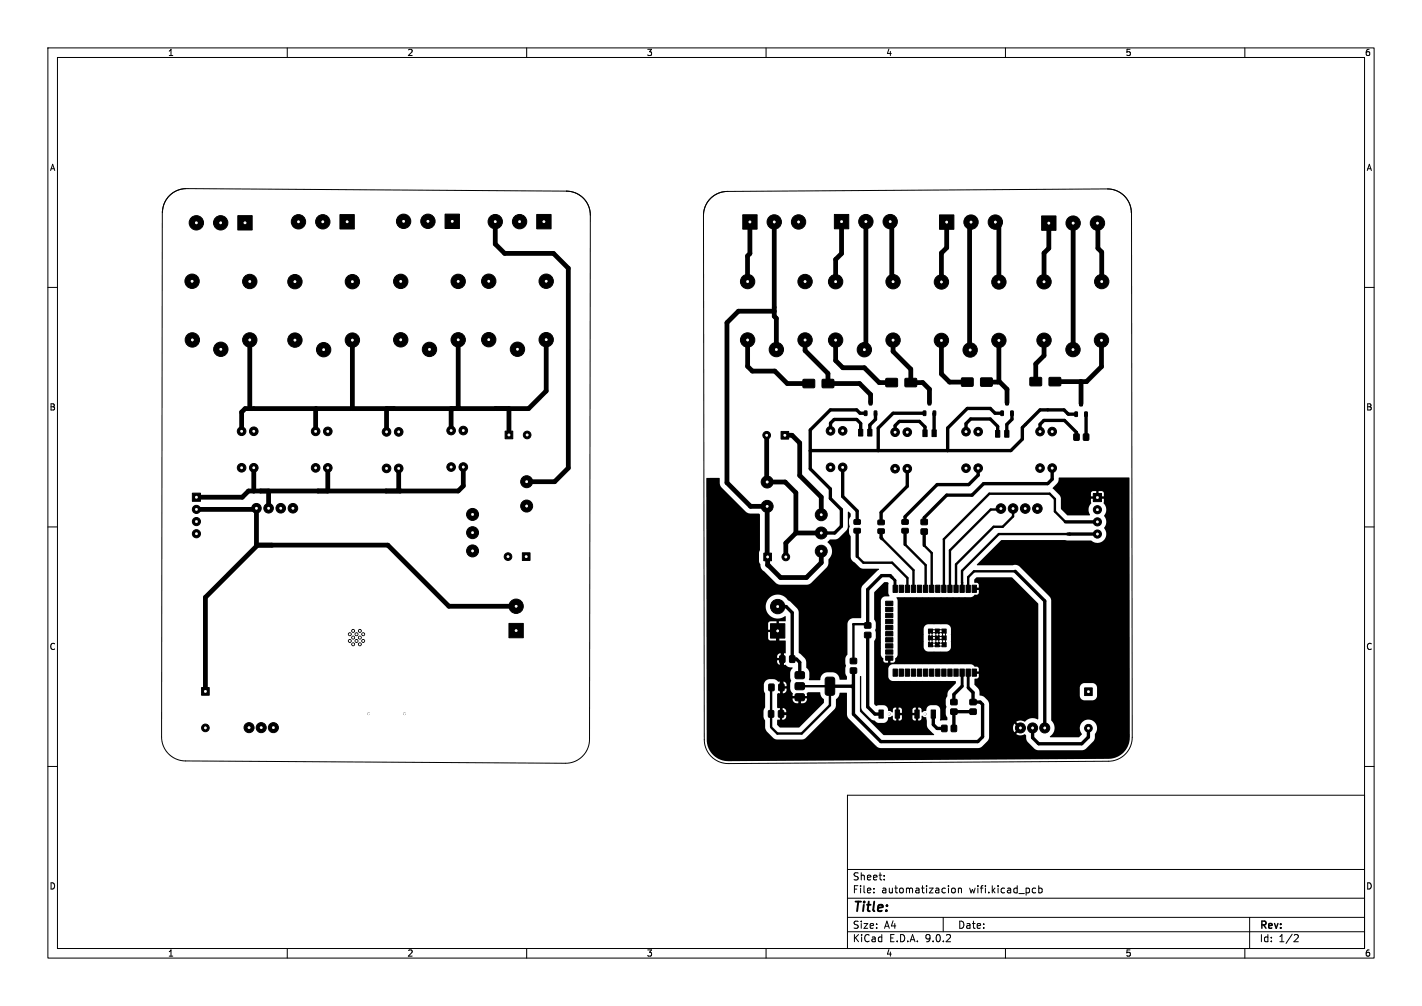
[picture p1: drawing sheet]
<svg xmlns="http://www.w3.org/2000/svg" width="297mm" height="210mm" viewBox="0 0 297 210" stroke-linecap="round" stroke-linejoin="round" font-family="sans-serif">
<defs><g id="words">
<text font-size="2.8" x="178" y="190.9">Title:</text>
<g font-size="2.1">
<text x="178" y="184">Sheet:</text>
<text x="178" y="186.7">File:</text>
<text x="184.1" y="186.7">automatizacion</text>
<text x="202.5" y="186.7">wifi.kicad_pcb</text>
<text x="178" y="196.9">KiCad</text>
<text x="178" y="194.1">Size:</text>
<text x="184.7" y="194.1">A4</text>
<text x="185.7" y="196.9">E.D.A.</text>
<text x="193.3" y="196.9">9.0.2</text>
<text x="200" y="194.1">Date:</text>
<text x="263" y="194.3">Rev:</text>
<text x="263" y="196.9">Id:</text>
<text x="267.1" y="196.9">1/2</text>
</g>
<g font-size="1.8">
<text x="35" y="11.9">1</text>
<text x="85" y="11.9">2</text>
<text x="135" y="11.9">3</text>
<text x="185" y="11.9">4</text>
<text x="235" y="11.9">5</text>
<text x="285" y="11.9">6</text>
<text x="10.3" y="35.9">A</text>
<text x="285.4" y="35.9">A</text>
<text x="10.3" y="85.9">B</text>
<text x="285.3" y="85.9">B</text>
<text x="10.3" y="135.9">C</text>
<text x="285.3" y="135.9">C</text>
<text x="10.3" y="185.9">D</text>
<text x="285.3" y="185.9">D</text>
<text x="35" y="199.9">1</text>
<text x="85" y="199.9">2</text>
<text x="135" y="199.9">3</text>
<text x="185" y="199.9">4</text>
<text x="235" y="199.9">5</text>
<text x="285" y="199.9">6</text>
</g>
</g></defs>
<g fill="none" stroke="#000" stroke-width=".21">
<path d="M10 10h277v190h-277zM12 12h273v186h-273zM60 10v2M110 10v2M160 10v2M210 10v2M260 10v2M38.9 39.4a5 5 0 0 0-5 5M39 39.4l79.4 .5M118.3 39.9a5 5 0 0 1 5 5l-.2 109.4a5 5 0 0 1-5 5l-79.4-.4a5 5 0 0 1-5-5l.2-109.8M151.9 40a5 5 0 0 0-5 5l.2 109.4a5 5 0 0 0 5 5l79.4-.5a5 5 0 0 0 5-5l-.2-109.7M231.2 39.4l-79.4 .6"/>
<path d="M231.3 39.4a5 5 0 0 1 5 5M10 60h2M174.5 71l.1 .1M285 60h2M10 110h2M285 110h2M10 160h2M177 166h108v32h-108zM285 160h2M60 198v2M110 198v2M160 198v2"/>
<path d="M177 194.5h108M177 191.5h108M177 187.5h108M177 181.5h108M182.5 186.3v.1M182.5 185.5v.1M184.7 183.6v.1M184.7 182.8v.1M197 191.5v3M198.8 185.5l.2-.1 .5 .1v.6l-.1 .2-.4 .1-.2-.1zM200.2 185.5l.2-.1 .3 .1 .1 .9M200.2 185.4v1"/>
<path d="M210 198v2M215.9 185.4l.4 .1M216.3 186.3l-.4 .1M217 185.5l.4-.1 .3 .3-.2 .6h-.5M217 184.9v1.5M260 198v2M261 191.5v6.5M270.5 195.1l.5 .1 .2 .3-1 1.1h1"/>
</g>
<g fill="#000" stroke="#000" stroke-width=".21">
<path d="M49.7 45h3v3h-3zM71 44.8h3v3h-3zM93 44.7h3v3h-3zM112.1 44.8h3v3h-3zM155.1 44.8h3v3h-3zM174.3 44.8h3v3h-3zM196.2 44.9h3v3h-3zM217.6 45.1h3v3h-3zM105.5 90h1.6v1.6h-1.6zM163.1 90.1h1.6v1.6h-1.6zM167.8 79.2h2.3v1.7h-2.3zM171.8 79.2h2.3v1.7h-2.3z"/>
<path d="M179.3 89.6h.9v1.4h-.9zM180.5 85.8l.6 .1-.1 .9-.5-.1zM181.2 89.6h.9v1.4h-.9zM181.6 83.6l.5 .1-.1 .9-.5-.1zM182.6 85.8l.5 .1v.9l-.5-.1zM185.1 79h2.3v1.7h-2.3zM189.1 79h2.3v1.7h-2.3zM192.8 89.7h.8v1.4h-.8zM192.8 85.8l.6 .1-.1 .9-.5-.1zM193.9 83.6l.5 .1-.1 .9-.5-.1zM194.7 89.7h.8v1.4h-.8zM194.9 85.8l.5 .1v.9l-.5-.1z"/>
<path d="M200.9 78.9h2.3v1.7h-2.3zM204.9 78.9h2.3v1.7h-2.3zM207.9 89.9h.9v1.4h-.9zM209 85.8l.6 .1-.1 .9-.5-.1zM209.8 89.9h.9v1.4h-.9zM210.1 83.6l.5 .1-.1 .9-.5-.1zM211.1 85.8l.5 .1v.9l-.5-.1zM215.2 78.8h2.3v1.7h-2.3zM219.2 78.8h2.3v1.7h-2.3zM224.3 90.6h1.1v1.3h-1.1zM224.5 86l.5 .1v.9l-.5-.1zM225.5 83.8l.6 .1-.1 .9-.5-.1z"/>
<path d="M226.3 90.6h1.1v1.3h-1.1zM226.6 86l.5 .1-.1 .9-.5-.1zM40.2 103h1.7v1.7h-1.7zM109.1 115.4h1.6v1.6h-1.6zM159.5 115.5h1.6v1.6h-1.6zM178.4 110.4l1.2-.1 .1 .2v.6l-.2 .2h-1l-.2-.2zM178.4 108.5h1.2l.1 .2v.6l-.2 .2h-1l-.2-.3zM183.4 110.4h1.2l.1 .2v.6l-.2 .2h-1l-.2-.3zM183.4 108.6h1.2l.1 .2v.6l-.2 .2-1-.1-.2-.2zM188.4 110.4l1.2-.1 .1 .2v.6l-.2 .2h-1l-.2-.2zM188.4 108.5h1.2l.1 .2v.6l-.2 .2h-1l-.2-.3zM192.4 110.4h1.3v1.1h-1.3z"/>
<path d="M192.4 108.4h1.3v1.1h-1.3zM228.4 103h1.7v1.7h-1.7zM106.3 130.1h3v3h-3zM160.9 130.2h3v3h-3zM162.9 136.9h1v1.3h-1zM165 136.9h1v1.3h-1zM177.6 137.5h1.3v1h-1.3zM180.6 130h1.3v1.1h-1.3zM180.6 132h1.3v1.1h-1.3zM185 136.9h1.5v.9h-1.5zM185 135.7h1.5v.9h-1.5zM185 134.4h1.5v.9h-1.5z"/>
<path d="M185 133.1h1.5v.9h-1.5zM185 131.9h1.5v.9h-1.5zM185 130.6h1.5v.9h-1.5zM185 129.3h1.5v.9h-1.5zM185 128h1.5v.9h-1.5zM185 126.8h1.5v.9h-1.5zM185 125.5h1.5v.9h-1.5zM186.5 122.2h.9v1.5h-.9zM187.8 122.2h.9v1.5h-.9zM189.1 122.2h.9v1.5h-.9zM190.3 122.2h.9v1.5h-.9zM191.6 122.2h.9v1.5h-.9z"/>
<path d="M192.9 122.2h.9v1.5h-.9zM193.9 134.1h.9v.9h-.9zM193.9 132.7h.9v.9h-.9zM193.9 131.3h.9v.9h-.9zM194.1 122.2h.9v1.5h-.9zM195.3 134.1h.9v.9h-.9zM195.3 132.7h.9v.9h-.9zM195.3 131.3h.9v.9h-.9zM195.4 122.2h.9v1.5h-.9zM196.7 122.2h.9v1.5h-.9zM196.7 134.1h.9v.9h-.9zM196.7 132.7h.9v.9h-.9z"/>
<path d="M196.7 131.3h.9v.9h-.9zM198 122.2h.9v1.5h-.9zM199.2 122.2h.9v1.5h-.9zM200.5 122.2h.9v1.5h-.9zM201.8 122.2h.9v1.5h-.9zM203 122.2h.9v1.5h-.9zM42.1 143.5h1.6v1.6h-1.6zM160.6 142.8h1v1.4h-1zM160.5 148.4h1.1v1.3h-1.1zM162.7 142.8h1v1.4h-1zM162.6 148.4h1v1.3h-1zM166.1 145l.3-.2 1.5 .1 .1 .3v.9l-.3 .2-1.5-.1-.2-.3z"/>
<path d="M166.1 142.7l.3-.2 1.5 .1 .1 .3v.9l-.3 .2-1.5-.1-.2-.3zM166.1 140.4l.3-.2 1.5 .1 .1 .3v.9l-.3 .2-1.5-.1-.2-.3zM172.5 141.5l.2-.1h1.1l.5 .2v3.1l-.2 .4h-1.4l-.3-.2-.1-3zM177.6 139.5h1.3v1h-1.3zM183.6 148.2h.9v1.7h-.9zM186.5 139.7h.9v1.5h-.9zM187 148.2h.9v1.7h-.9zM187.8 139.7h.9v1.5h-.9zM189.1 139.7h.9v1.5h-.9zM191.1 148.2h.9v1.7h-.9zM190.3 139.7h.9v1.5h-.9zM191.6 139.7h.9v1.5h-.9z"/>
<path d="M192.9 139.7h.9v1.5h-.9zM194.5 148.2h.9v1.7h-.9zM194.1 139.7h.9v1.5h-.9zM195.4 139.7h.9v1.5h-.9zM196.7 139.7h.9v1.5h-.9zM196.7 151.4h1.1v1.3h-1.1zM198.6 148h1.3v1.1h-1.3zM198.6 146h1.3v1.1h-1.3zM198 139.7h.9v1.5h-.9zM198.7 151.4h1.1v1.3h-1.1zM199.2 139.7h.9v1.5h-.9zM200.5 139.7h.9v1.5h-.9z"/>
<path d="M201.8 139.7h.9v1.5h-.9zM202.6 146h1.3v1.1h-1.3zM202.6 148h1.3v1.1h-1.3zM203 139.7h.9v1.5h-.9zM226.5 143.6h1.6v1.6h-1.6z"/>
<circle cx="40.1" cy="58.7" r="1.5"/>
<circle cx="40.1" cy="58.7" r=".17"/>
<circle cx="41" cy="46.5" r="1.5"/>
<circle cx="41" cy="46.5" r=".17"/>
<circle cx="46.1" cy="46.5" r="1.5"/>
<circle cx="46.1" cy="46.5" r=".17"/>
<circle cx="51.2" cy="46.5" r=".17"/>
<circle cx="52.2" cy="58.8" r="1.5"/>
<circle cx="52.2" cy="58.8" r=".17"/>
<circle cx="61.6" cy="58.8" r="1.5"/>
<circle cx="61.6" cy="58.8" r=".17"/>
<circle cx="62.3" cy="46.3" r=".18"/>
<circle cx="62.3" cy="46.3" r="1.5"/>
<circle cx="67.4" cy="46.3" r=".18"/>
<circle cx="67.4" cy="46.3" r="1.5"/>
<circle cx="72.5" cy="46.3" r=".18"/>
<circle cx="73.6" cy="58.8" r="1.5"/>
<circle cx="73.6" cy="58.8" r=".17"/>
<circle cx="83.7" cy="58.7" r="1.5"/>
<circle cx="83.7" cy="58.7" r=".17"/>
<circle cx="84.3" cy="46.2" r="1.5"/>
<circle cx="84.3" cy="46.2" r=".17"/>
<circle cx="89.4" cy="46.2" r="1.5"/>
<circle cx="89.4" cy="46.2" r=".17"/>
<circle cx="94.5" cy="46.2" r=".17"/>
<circle cx="95.7" cy="58.7" r="1.5"/>
<circle cx="95.7" cy="58.7" r=".17"/>
<circle cx="102.1" cy="58.7" r="1.5"/>
<circle cx="102.1" cy="58.7" r=".17"/>
<circle cx="103.4" cy="46.3" r=".18"/>
<circle cx="103.4" cy="46.3" r="1.5"/>
<circle cx="108.5" cy="46.3" r=".18"/>
<circle cx="108.5" cy="46.3" r="1.5"/>
<circle cx="113.6" cy="46.3" r=".18"/>
<circle cx="114.1" cy="58.7" r="1.5"/>
<circle cx="114.1" cy="58.7" r=".17"/>
<circle cx="156.1" cy="58.8" r="1.5"/>
<circle cx="156.2" cy="58.8" r=".17"/>
<circle cx="156.6" cy="46.3" r=".17"/>
<circle cx="161.7" cy="46.3" r="1.5"/>
<circle cx="161.7" cy="46.3" r=".17"/>
<circle cx="166.8" cy="46.3" r="1.5"/>
<circle cx="166.8" cy="46.3" r=".17"/>
<circle cx="168.1" cy="58.8" r="1.5"/>
<circle cx="168.1" cy="58.8" r=".17"/>
<circle cx="174.5" cy="58.8" r="1.5"/>
<circle cx="174.5" cy="58.8" r=".17"/>
<circle cx="175.8" cy="46.3" r=".17"/>
<circle cx="180.8" cy="46.3" r="1.5"/>
<circle cx="180.8" cy="46.3" r=".17"/>
<circle cx="185.9" cy="46.3" r="1.5"/>
<circle cx="185.9" cy="46.3" r=".17"/>
<circle cx="186.5" cy="58.8" r=".17"/>
<circle cx="186.5" cy="58.8" r="1.5"/>
<circle cx="196.6" cy="58.9" r="1.5"/>
<circle cx="196.6" cy="58.9" r=".17"/>
<circle cx="197.7" cy="46.4" r=".18"/>
<circle cx="202.8" cy="46.4" r="1.5"/>
<circle cx="202.8" cy="46.4" r=".18"/>
<circle cx="207.9" cy="46.4" r="1.5"/>
<circle cx="207.9" cy="46.4" r=".18"/>
<circle cx="208.6" cy="58.9" r="1.5"/>
<circle cx="208.6" cy="58.9" r=".17"/>
<circle cx="218.1" cy="58.8" r="1.5"/>
<circle cx="218.1" cy="58.8" r=".18"/>
<circle cx="219.1" cy="46.6" r=".17"/>
<circle cx="224.1" cy="46.6" r="1.5"/>
<circle cx="224.1" cy="46.6" r=".17"/>
<circle cx="229.2" cy="46.6" r="1.5"/>
<circle cx="229.2" cy="46.6" r=".17"/>
<circle cx="230.1" cy="58.8" r="1.5"/>
<circle cx="230.1" cy="58.8" r=".17"/>
<circle cx="40.2" cy="71" r="1.5"/>
<circle cx="40.2" cy="71" r=".17"/>
<circle cx="46.1" cy="72.9" r="1.5"/>
<circle cx="46.1" cy="72.9" r=".17"/>
<circle cx="52.2" cy="71" r="1.5"/>
<circle cx="52.2" cy="71" r=".17"/>
<circle cx="61.6" cy="71" r="1.5"/>
<circle cx="61.6" cy="71" r=".17"/>
<circle cx="67.6" cy="73" r="1.5"/>
<circle cx="67.6" cy="73" r=".17"/>
<circle cx="73.6" cy="71" r="1.5"/>
<circle cx="73.6" cy="71" r=".17"/>
<circle cx="83.7" cy="70.9" r="1.5"/>
<circle cx="83.7" cy="70.9" r=".18"/>
<circle cx="89.7" cy="72.9" r="1.5"/>
<circle cx="89.7" cy="72.9" r=".18"/>
<circle cx="95.7" cy="70.9" r="1.5"/>
<circle cx="95.7" cy="70.9" r=".18"/>
<circle cx="102.1" cy="70.9" r="1.5"/>
<circle cx="102.1" cy="70.9" r=".17"/>
<circle cx="108.1" cy="72.9" r="1.5"/>
<circle cx="108.1" cy="72.9" r=".17"/>
<circle cx="114.1" cy="70.9" r="1.5"/>
<circle cx="114.1" cy="70.9" r=".17"/>
<circle cx="156.1" cy="71" r="1.5"/>
<circle cx="156.2" cy="71" r=".17"/>
<circle cx="162.1" cy="73" r="1.5"/>
<circle cx="162.2" cy="73" r=".17"/>
<circle cx="168.1" cy="71" r="1.5"/>
<circle cx="168.1" cy="71" r=".17"/>
<circle cx="174.5" cy="71" r="1.5"/>
<circle cx="174.5" cy="71" r=".17"/>
<circle cx="180.5" cy="73" r=".17"/>
<circle cx="180.5" cy="73" r="1.5"/>
<circle cx="186.5" cy="71" r=".17"/>
<circle cx="186.5" cy="71" r="1.5"/>
<circle cx="196.6" cy="71.1" r="1.5"/>
<circle cx="196.6" cy="71.1" r=".18"/>
<circle cx="202.6" cy="73.1" r="1.5"/>
<circle cx="202.6" cy="73.1" r=".17"/>
<circle cx="208.6" cy="71.1" r="1.5"/>
<circle cx="208.6" cy="71.1" r=".18"/>
<circle cx="218.1" cy="71" r="1.5"/>
<circle cx="218.1" cy="71" r=".17"/>
<circle cx="224.1" cy="73" r="1.5"/>
<circle cx="224.1" cy="73" r=".17"/>
<circle cx="230.1" cy="71" r="1.5"/>
<circle cx="230.1" cy="71" r=".17"/>
<circle cx="50.5" cy="90" r=".9"/>
<circle cx="50.5" cy="97.6" r=".9"/>
<circle cx="50.5" cy="97.7" r=".17"/>
<circle cx="50.5" cy="90" r=".17"/>
<circle cx="53" cy="90" r=".9"/>
<circle cx="53" cy="97.6" r=".9"/>
<circle cx="53" cy="97.7" r=".17"/>
<circle cx="53" cy="90" r=".17"/>
<circle cx="65.9" cy="97.7" r=".17"/>
<circle cx="65.9" cy="90.1" r=".17"/>
<circle cx="65.9" cy="90" r=".9"/>
<circle cx="65.9" cy="97.7" r=".9"/>
<circle cx="68.5" cy="90.1" r=".17"/>
<circle cx="68.5" cy="97.7" r=".17"/>
<circle cx="68.5" cy="90" r=".9"/>
<circle cx="68.5" cy="97.7" r=".9"/>
<circle cx="80.7" cy="97.8" r=".17"/>
<circle cx="80.7" cy="90.2" r=".17"/>
<circle cx="80.7" cy="97.8" r=".9"/>
<circle cx="80.7" cy="90.2" r=".9"/>
<circle cx="83.3" cy="97.8" r=".17"/>
<circle cx="83.3" cy="90.2" r=".17"/>
<circle cx="83.3" cy="90.2" r=".9"/>
<circle cx="83.3" cy="97.8" r=".9"/>
<circle cx="94.2" cy="97.5" r=".9"/>
<circle cx="94.2" cy="89.9" r=".9"/>
<circle cx="94.2" cy="97.5" r=".17"/>
<circle cx="94.2" cy="89.9" r=".17"/>
<circle cx="96.8" cy="89.9" r=".9"/>
<circle cx="96.8" cy="97.5" r=".9"/>
<circle cx="96.8" cy="89.9" r=".17"/>
<circle cx="96.8" cy="97.5" r=".17"/>
<circle cx="106.3" cy="90.8" r=".17"/>
<circle cx="110.1" cy="90.8" r=".8"/>
<circle cx="110.1" cy="90.8" r=".17"/>
<circle cx="160.1" cy="90.9" r=".8"/>
<circle cx="160.1" cy="90.9" r=".17"/>
<circle cx="163.9" cy="90.9" r=".17"/>
<circle cx="173.5" cy="89.9" r=".9"/>
<circle cx="173.5" cy="97.6" r=".9"/>
<circle cx="173.5" cy="97.6" r=".17"/>
<circle cx="173.5" cy="89.9" r=".17"/>
<circle cx="176" cy="89.9" r=".9"/>
<circle cx="176" cy="97.6" r=".9"/>
<circle cx="176" cy="89.9" r=".17"/>
<circle cx="176" cy="97.6" r=".17"/>
<circle cx="187" cy="97.8" r=".17"/>
<circle cx="187" cy="90.2" r=".17"/>
<circle cx="187" cy="97.8" r=".9"/>
<circle cx="187" cy="90.2" r=".9"/>
<circle cx="189.5" cy="90.2" r=".17"/>
<circle cx="189.5" cy="97.8" r=".17"/>
<circle cx="189.5" cy="97.8" r=".9"/>
<circle cx="189.5" cy="90.2" r=".9"/>
<circle cx="201.8" cy="90.1" r=".18"/>
<circle cx="201.8" cy="97.7" r=".18"/>
<circle cx="201.8" cy="97.7" r=".9"/>
<circle cx="201.8" cy="90.1" r=".9"/>
<circle cx="204.3" cy="97.7" r=".18"/>
<circle cx="204.3" cy="90.1" r=".18"/>
<circle cx="204.3" cy="97.7" r=".9"/>
<circle cx="204.3" cy="90.1" r=".9"/>
<circle cx="217.2" cy="97.7" r=".9"/>
<circle cx="217.2" cy="90.1" r=".9"/>
<circle cx="217.2" cy="97.7" r=".17"/>
<circle cx="217.2" cy="90.1" r=".17"/>
<circle cx="219.8" cy="97.7" r=".9"/>
<circle cx="219.8" cy="90.1" r=".9"/>
<circle cx="219.8" cy="97.7" r=".17"/>
<circle cx="219.8" cy="90.1" r=".17"/>
<circle cx="41" cy="108.9" r=".85"/>
<circle cx="41" cy="106.3" r=".85"/>
<circle cx="41" cy="111.4" r=".85"/>
<circle cx="41" cy="108.9" r=".18"/>
<circle cx="41" cy="103.8" r=".18"/>
<circle cx="41" cy="111.4" r=".18"/>
<circle cx="41" cy="106.3" r=".18"/>
<circle cx="53.6" cy="106.1" r="1"/>
<circle cx="53.6" cy="106.1" r=".17"/>
<circle cx="56.1" cy="106.1" r="1"/>
<circle cx="56.1" cy="106.1" r=".17"/>
<circle cx="58.6" cy="106.1" r="1"/>
<circle cx="58.6" cy="106.1" r=".17"/>
<circle cx="61.2" cy="106.1" r="1"/>
<circle cx="61.2" cy="106.1" r=".17"/>
<circle cx="98.7" cy="111.2" r="1.25"/>
<circle cx="98.7" cy="115" r="1.25"/>
<circle cx="98.7" cy="107.4" r="1.25"/>
<circle cx="98.7" cy="107.4" r=".17"/>
<circle cx="98.7" cy="115" r=".17"/>
<circle cx="98.7" cy="111.2" r=".17"/>
<circle cx="106.1" cy="116.2" r=".8"/>
<circle cx="106.1" cy="116.2" r=".17"/>
<circle cx="109.9" cy="116.2" r=".17"/>
<circle cx="110" cy="105.6" r=".17"/>
<circle cx="110" cy="100.6" r=".17"/>
<circle cx="110" cy="100.6" r="1.25"/>
<circle cx="110" cy="105.6" r="1.25"/>
<circle cx="160.2" cy="105.7" r=".18"/>
<circle cx="160.2" cy="100.6" r=".18"/>
<circle cx="160.2" cy="105.7" r="1.25"/>
<circle cx="160.2" cy="100.6" r="1.25"/>
<circle cx="160.3" cy="116.3" r=".17"/>
<circle cx="164.1" cy="116.3" r=".8"/>
<circle cx="164.1" cy="116.3" r=".17"/>
<circle cx="171.5" cy="107.5" r=".17"/>
<circle cx="171.5" cy="111.3" r=".17"/>
<circle cx="171.5" cy="115.1" r=".17"/>
<circle cx="171.5" cy="115.1" r="1.25"/>
<circle cx="171.5" cy="107.5" r="1.25"/>
<circle cx="171.5" cy="111.3" r="1.25"/>
<circle cx="209" cy="106.2" r="1"/>
<circle cx="209.1" cy="106.2" r=".17"/>
<circle cx="211.6" cy="106.2" r="1"/>
<circle cx="211.6" cy="106.2" r=".17"/>
<circle cx="214.1" cy="106.2" r="1"/>
<circle cx="214.1" cy="106.2" r=".17"/>
<circle cx="216.7" cy="106.2" r="1"/>
<circle cx="216.7" cy="106.2" r=".17"/>
<circle cx="229.2" cy="111.5" r=".85"/>
<circle cx="229.2" cy="108.9" r=".85"/>
<circle cx="229.2" cy="106.4" r=".85"/>
<circle cx="229.2" cy="106.4" r=".17"/>
<circle cx="229.2" cy="108.9" r=".17"/>
<circle cx="229.2" cy="103.9" r=".17"/>
<circle cx="229.2" cy="111.5" r=".17"/>
<circle cx="73.1" cy="133.8" r=".1"/>
<circle cx="73.1" cy="132.4" r=".1"/>
<circle cx="73.1" cy="133.8" r=".3"/>
<circle cx="73.1" cy="132.4" r=".3"/>
<circle cx="73.8" cy="134.5" r=".1"/>
<circle cx="73.8" cy="133.1" r=".1"/>
<circle cx="73.8" cy="131.7" r=".1"/>
<circle cx="73.8" cy="133.1" r=".3"/>
<circle cx="73.8" cy="131.7" r=".3"/>
<circle cx="73.8" cy="134.5" r=".3"/>
<circle cx="74.5" cy="133.8" r=".1"/>
<circle cx="74.5" cy="132.4" r=".1"/>
<circle cx="74.5" cy="133.8" r=".3"/>
<circle cx="74.5" cy="132.4" r=".3"/>
<circle cx="75.2" cy="133.1" r=".3"/>
<circle cx="75.2" cy="131.7" r=".3"/>
<circle cx="75.2" cy="134.5" r=".3"/>
<circle cx="75.2" cy="134.5" r=".1"/>
<circle cx="75.2" cy="133.1" r=".1"/>
<circle cx="75.2" cy="131.7" r=".1"/>
<circle cx="75.9" cy="133.8" r=".3"/>
<circle cx="75.9" cy="132.4" r=".3"/>
<circle cx="75.9" cy="133.8" r=".1"/>
<circle cx="75.9" cy="132.4" r=".1"/>
<circle cx="107.8" cy="131.6" r=".18"/>
<circle cx="107.8" cy="126.6" r=".18"/>
<circle cx="107.8" cy="126.6" r="1.5"/>
<circle cx="162.4" cy="126.6" r=".17"/>
<circle cx="162.4" cy="131.7" r=".17"/>
<circle cx="162.4" cy="126.6" r="1.5"/>
<circle cx="194.4" cy="132.5" r=".3"/>
<circle cx="194.4" cy="133.9" r=".3"/>
<circle cx="194.4" cy="133.9" r=".1"/>
<circle cx="194.4" cy="132.5" r=".1"/>
<circle cx="195.1" cy="134.6" r=".1"/>
<circle cx="195.1" cy="133.2" r=".1"/>
<circle cx="195.1" cy="131.8" r=".1"/>
<circle cx="195.1" cy="133.2" r=".3"/>
<circle cx="195.1" cy="131.8" r=".3"/>
<circle cx="195.1" cy="134.6" r=".3"/>
<circle cx="195.8" cy="133.9" r=".1"/>
<circle cx="195.8" cy="132.5" r=".1"/>
<circle cx="195.8" cy="132.5" r=".3"/>
<circle cx="195.8" cy="133.9" r=".3"/>
<circle cx="196.5" cy="134.6" r=".1"/>
<circle cx="196.5" cy="133.2" r=".1"/>
<circle cx="196.5" cy="131.8" r=".1"/>
<circle cx="196.5" cy="133.2" r=".3"/>
<circle cx="196.5" cy="131.8" r=".3"/>
<circle cx="196.5" cy="134.6" r=".3"/>
<circle cx="197.2" cy="133.9" r=".1"/>
<circle cx="197.2" cy="132.5" r=".1"/>
<circle cx="197.2" cy="132.5" r=".3"/>
<circle cx="197.2" cy="133.9" r=".3"/>
<circle cx="42.9" cy="152" r=".8"/>
<circle cx="42.9" cy="152" r=".17"/>
<circle cx="42.9" cy="144.3" r=".17"/>
<circle cx="52" cy="151.9" r="1.05"/>
<circle cx="52" cy="151.9" r=".17"/>
<circle cx="54.6" cy="151.9" r="1.05"/>
<circle cx="54.6" cy="151.9" r=".17"/>
<circle cx="57.1" cy="151.9" r="1.05"/>
<circle cx="57.1" cy="151.9" r=".17"/>
<circle cx="77" cy="149" r=".17"/>
<circle cx="84.5" cy="149" r=".17"/>
<circle cx="185.7" cy="149.1" r=".18"/>
<circle cx="193.2" cy="149.1" r=".17"/>
<circle cx="213.1" cy="152" r="1.05"/>
<circle cx="213.1" cy="152" r=".17"/>
<circle cx="215.7" cy="152" r="1.05"/>
<circle cx="215.7" cy="152" r=".17"/>
<circle cx="218.2" cy="152" r="1.05"/>
<circle cx="218.2" cy="152" r=".17"/>
<circle cx="227.3" cy="152" r=".8"/>
<circle cx="227.3" cy="152" r=".17"/>
<circle cx="227.3" cy="144.4" r=".17"/>
</g>
<g fill="none" stroke="#000" stroke-width="1">
<path d="M62.3 46.3l-.7 .7M67.4 46.3l.3 .3M84.3 46.2l-.3 .3M103.4 46.3v4.6l2 2h10.2l3.1 3.1v41.7l-2.9 2.9h-5.8M156.6 46.3v6.6l-.5 .5v5.4M161.7 46.3v19.7l.4 .5v6.5l-.4-.5M175.8 46.3v6.6l-1.3 1.3v4.6M180.9 46.3v26.4l-.4 .3M185.9 46.3l.4 .3v11.9l.2 .3M197.7 46.4v5.3l-1.1 1.1v6.1M202.8 46.4l-.3 .3v26.2l.1 .2 .2-.2M207.9 46.4l.7 .7v11.8"/>
<path d="M219.1 46.6v5.2l-1 1v6M224.1 46.6v26.3M229.3 46.7v5.1l.8 .8v6.2M52.2 71l-.1 14.3M73.6 71l-.1 14.3M95.7 70.9v14.1l.3 .3M114.1 70.9v10.7l-3.7 3.7h-59.2l-.7 .7v4M156.1 71v5.5l1 1h4.7l2.6 2.6h4.5M161.7 65h-7.5l-2.4 2.4v33.4l5 4.9h3.4l.1 12.3 2.7 2.6h5.4l3.1-3.1v-2.4M168.2 71v2.2l4.7 4.8v2.1h6.6l2.3 2.3v1.7M174.5 71v4.3l1.5 1.5h4.5l3.1 3.1h2.6M186.5 71v2.4l3.7 3.7v2.8h2.5l1.4 1.4v2.8"/>
<path d="M196.6 71.1v7l1.7 1.7h3.7M208.6 79.6l1.7 1.7v2.8M208.6 79.6l-.2 .2h-2.4M208.7 71.2l-.1-.1v8.5M218.1 71v3.2l-1.8 1.8v3.7M225.7 79.7l.1 4.6M230.1 71v5.5l-3.2 3.2h-6.6M53 97.7v4.8M66 85.3l-.1 4.8M68.5 97.7v4.8M80.7 85.3v4.9M83.3 97.8v4.4l.3 .3"/>
<path d="M94.2 85.3v4.6M96.8 97.5v3.9l-1.1 1.1h-43.8l-1.3 1.3h-9.6M106.3 85.3v5.5M160.1 90.9v9.6l3.9 .1 2.2 2.3v8.4M163.9 90.9h1.5l1.6 1.6v6.8l4.5 4.5v3.7M41 106.3h12.3l.3-.2v7.7h27.4l12.8 12.8h14M53 102.5h.1M53.8 113.8l-10.9 10.9v19.6M56.1 102.5v3.6M166.2 111.3l-2.1 2.1v2.9M166.2 111.3h5.3M163.2 138h.1"/>
<path d="M161.1 143.5v.1M163.2 149h-.1"/>
</g>
<g fill="none" stroke="#000" stroke-width=".7">
<path d="M220.3 79.7h.1M173.5 89.9v-1.6l.7-.7h4.7l.9 .8v1.9M176 97.6v6l3 3.1v2.3M180.8 86.3h-1.2l-.7-.7h-5.5l-4.2 4.2v8.1l4.2 4.2v2l2.3 2.3v3.5l-1.4 1.4h-2.8M182.9 86.3v1.2l-1.2 1.2v1.6M187 90.2v-1.4l.8-.8h4.2l1.2 1.1v1.3M189.5 97.8v3.7l-5.5 5.5v2.1M193.1 86.3h-6.6l-3.1 3.1v4.7M195.2 86.3l-.1 4.1M201.8 90.1v-1.7l.9-.9h4.1l1.6 1.5v1.6M204.3 97.7v1.5l-2 2h-6.6l-6.7 6.7v1.1M209.3 86.3h-1.5l-1-1h-4.8l-4.1 4.1v4.7"/>
<path d="M211.4 86.3v1.2l-1.1 1.1v2M217.2 90.1v-1.5l.8-.8h4.3l2.5 2.5v.9M219.8 97.7v2.3l-1 1h-13.4l-2.4 2.4h-5.3l-4.7 4.7v.9M224.8 86.5h-1.7l-.9-.9h-5l-3.7 3.7v2.4l-2.4 2.4h-41.9M226.8 86.5h.1M226.8 86.5v4.7M179 110.8v5.4M184 110.9v1.4l.2 .2M189 110.8v2.9M193 111v2.9M212 119.3l6.2 6.1v26.6M222.5 108.9h6.7"/>
<path d="M223 111.5h6.2M162.4 131.7v3.4l1 .9v2.7M162.4 126.6h1.8l1.3 1.3v9.7h.9l.6 .7v2.7M163.4 137.6l-.2 .2v5.7M178.3 140v9.1l5.7 5.7h20.2l1-1v-6.7l-.5-.5h-1.5v-2l-1-1M181.2 132.6v15l1.5 1.5h1.3M186.3 120.6l-.4-.4h-1.8l-2.9 2.9v7.5M186.9 122.9h.1M173.3 143.3h4.6l.4 .3M194.9 149.1v2.2l.8 .8h1.5M200.9 143.2l-1.7 1.8v1.6M203.2 148.6h-4v3.5"/>
<path d="M215.7 152v2l1.2 1.3h9l1.4-1.4v-1.9"/>
</g>
<path d="M163.5 137.2l-.1 .4M186.3 120.6l.6 .6v1.7M163.4 143.3l-.2 .2M200.9 140.4v2.8M202.2 140.4v3.2" fill="none" stroke="#000" stroke-width=".6"/>
<g fill="none" stroke="#000" stroke-width=".5">
<path d="M229.2 46.6l.1 .1M196.6 71.1h.1M224.1 72.9v.1M181.7 90.3h.1M224.8 86.5h-.1M179 116.2l1.3 1.3h6l3.2 3.2v2.2M184.2 112.5l6.6 6.5v3.9M189 113.7l4.3 4.3v4.9M193 113.9l1.6 1.5v7.5M209 106.2l-.2 .2h-1.9l-8.5 8.5v8M211.6 106.2v1.6l-2.2 2.2h-1.9l-7.8 7.8v5.1M212 119.3h-8.6l-1.2 1.2v2.4"/>
<path d="M222.5 108.9l-2.2-2.1v-2.6l-1.1-1.1h-12.6l-9.5 9.5v10.3M223.4 111.5h-14.8l-7.7 7.7v3.7M229.1 108.9h.1M163.4 137.6v5.7M180.9 130.3h-2.6v7.7M200.9 121.6h.1M161.1 143.6v8.2M163.2 143.5v5.5h2.4l1.4-1.5v-1.9M167 143.3h6.3v3.9l-5.9 5.9h-5l-1.3-1.2"/>
</g>
<path d="M147.5 99.8h2.8l.1 1.3 .3 .6 5.1 5.1 .6 .4h2.1l.2 .2v7.4l-.2 .6v1.7l.3 .7a1.52 1.52 0 0 0 .9 1.5l2.4 2.4 .6 .3h6.1l.6-.3 3.3-3.3 .3-.6 .1-1.1a2.36 2.36 0 0 0-.3-3.6l.5-.5h1.1l.6-.2 1.9-1.8 .2-.6v-3.1l.2-.1 .4 .5v.5l-.4 .8 .2 1.3-.2 1.3 .4 .8v4.3a1.38 1.38 0 0 0 .8 1.1l1 1 .5 .3h3.5l.1 .2-3.6 3.6-.1 6.5-1.9 .1-.6 .2-.3 .5-.1 6.8-.4 1 .1 1.4-.1 .4v1.1l.3 .7v.6l-.1 .1h-1.3l-.2-.1a1.49 1.49 0 0 0-1.4-1.4h-1.2a1.7 1.7 0 0 0-1.4 1.6l-2.4-.1 .1-1.5-.2-.6-.4-.4-.1-1.6-1.5-1.6v-8.6l-.3-.6-1.4-1.4-.5-.3a2.53 2.53 0 0 0-3.6-.7 2.53 2.53 0 0 0-.6 3.6 2.53 2.53 0 0 0 3.6 .4v1.1h-1.3v1.3h-.5v-1.3h-1.3l-.3 .1-.2 .4v1.3h1.3v.5h-1.3v1.3l.4 .4h1.4v-1.3h.5v1.3l1.4 .1v2.5l-.5 .1v2.4l.6 .1a1.73 1.73 0 0 0 1.3 .5l-.4 .8v1.5a.92 .92 0 0 1-.1 1.1l.1 1.2 .5 .8-.1 .5h3v-.5l.3-.3h2.4l.1 .2a1.79 1.79 0 0 0 .8 1.3v.7l-5.2 5.2h-4l-.6-.6v-.9l.2-.2 .9 .1a.78 .78 0 0 0 .8-1h-.8v1h-.5v-1.5h1.3a.79 .79 0 0 0-.8-1v1h-.5v-1l-.4 .1-.2-.2v-1.7h3.2a.97 .97 0 0 0 1.3 .8h.9a.88 .88 0 0 0 .8-1h-1.2v1h-.5v-1h-1.3v.2h-3.2v-1l.2-.3h1.1a.79 .79 0 0 0 .7-1h-.8v1h-.5v-1.5h1.3a.79 .79 0 0 0-.8-.9v.9h-.5v-.9h-.5l-.8-.5h-1.1a1.25 1.25 0 0 0-1.1 1.2v1.2l.3 .6v2.8l-.3 .8v1.2l.3 .8v1.7l.4 .6 1.3 1.4 .6 .2 5.4 .1 .6-.2 6.2-6.2 .3-.7v-1.3l.6-.7 .2-.6 1.4-.1 .1 .1v4.5l.2 .6 6.4 6.3 20.8 .1 .8-.4 1.3-1.3 .2-.6v-2.1h5l.3 1.1 .9-.9-.9-.9-.3 .7h-5l-.1-5.3-.9-1-1-.4-.1-1.1-1-1.1v-1.2l.7-.1 .2-.4v-.5l-.7-.1v-.3l.7-.1v-.6a.59 .59 0 0 0-.8-.4l-.4-.4-.5-.1h-16.3l-.4 .1-.4 .5-.1 1.9a.99 .99 0 0 0 1 1h13.1v.5l-1.5 1.6-.2 1.1-.4 .6 .2 1.6-.2 1.4 .4 .8-.1 .6h-1.5l.1-2.2a.99 .99 0 0 0-1-1h-1a1.21 1.21 0 0 0-1 1.2h-.4l-.4 .3-.3-.8-.5-.2v2.7l.5-.1 .3-.9 .9 .4 .2 2 1.4 1.5-.1 .2-10.5-.1-4.9-4.9v-7.2l.1-.2 .2 .1 .1 6.9 2 2.1 .7 .2 .7 .5h1.3a1.23 1.23 0 0 0 .9-1.2l.8-.3 .1 .8 .4 .2h1.1l.4-.4h2.2l.2 .4h.5v-1.1h-.7v.7h-2.2v-.7h-.7v1.1h-.5v-1.6h1.2v-.6h2.2v.6h.7v-1.1l-.5 .1-.2 .4h-2.2l-.3-.4-.4-.1v1.1h-.5v-1.1l-.6 .2-.2 .8-.8-.3-.1-.2a.99 .99 0 0 0-1-1h-1.1l-.4 .2-.4-.4v-13.2l.3-.7v-.9a1.16 1.16 0 0 1 0-1.2v-1l-.3-.7v-5.6l2.1-2.1 .6-.1 .3 .2-.1 2 .3 .7-.1 .1h-.9a1 1 0 0 0-.8 .9v11.2l.5 1a.54 .54 0 0 0 .4 .7h.6l.1-.7h.4v.7h.6a.74 .74 0 0 0 .4-.9l.3-.3 .2-.5v-5.3h5.4v3.8a.99 .99 0 0 0 1 .9h3.8l.6-.3 .3-.6v-3.8a.99 .99 0 0 0-.9-1h-3.8a.99 .99 0 0 0-1 1h-5.4v-5.9l-.2-.5a.29 .29 0 0 1 .1-.3 .29 .29 0 0 1 .3 .1h15l1-.6a.54 .54 0 0 0 .7-.4v-.5l-.7-.2v-.3h.7v-.6a.54 .54 0 0 0-.7-.4l-.2-.2v-.5l.5-.5h7.4l5.5 5.5-.1 24.1a2.61 2.61 0 0 0-2.9 .5 1.54 1.54 0 0 0-1.7 .1l.9 .9a.35 .35 0 0 0-.3 .4 .35 .35 0 0 0 .3 .3l-.9 .9 .1 .1a2.23 2.23 0 0 0 1.8 0l.2 .2 .1 .8 .2 .6 1.5 1.4 .5 .3h9.4l.8-.3 1.6-1.6 .2-.5 .1-1a1.83 1.83 0 0 0-.2-2.5 1.83 1.83 0 0 0-2.5 .1 1.83 1.83 0 0 0 0 2.5l-.7 .6h-5.9l-.1-.1a2.16 2.16 0 0 0 .3-3.4v-6.9h5.9v1.9a1.02 1.02 0 0 0 1 .8h1.8l.5-.3 .3-.5v-1.9a.99 .99 0 0 0-.9-.9h-1.7a.99 .99 0 0 0-1 .9h-5.9v-18.2l-.4-.7-6.7-6.6h-8.4l-.1-.1 5.2-5.2 18.8 .2a1.91 1.91 0 0 0 2.6-.1 1.91 1.91 0 0 0 0-2.7 2.08 2.08 0 0 0 0-2.5 2.04 2.04 0 0 0-.1-2.6l.1-.9h-1v-.5h1l-.2-.9-.9-.2v.9h-.5v-.9h-.7l-.4 .3v.8h.9v.5h-.9v.9a2.22 2.22 0 0 0-.3 2.5l-4.6 .1-1.4-1.3-.1-2.6-1.6-1.8 1-1.2 .2-1h14.7l.2 54.2a4.5 4.5 0 0 1-4.6 4.5l-79.3 .5a4.5 4.5 0 0 1-4.5-4.6v-16.2h14.7a.75 .75 0 0 0 .8 .7v-1h-.8v.3h-14.7v-1h14.7v.2h.8v-.9l-.5 .1-.3 .6h-14.7z" fill="#000"/>
<g fill="#fff" stroke="#fff" stroke-width=".21">
<circle cx="227.3" cy="144.4" r=".17"/>
<circle cx="227.3" cy="152" r=".17"/>
<circle cx="160.2" cy="105.7" r=".18"/>
<circle cx="160.2" cy="100.6" r=".18"/>
<circle cx="160.3" cy="116.3" r=".17"/>
<circle cx="164.1" cy="116.3" r=".17"/>
<circle cx="163.9" cy="90.9" r=".17"/>
<circle cx="160.1" cy="90.9" r=".17"/>
<circle cx="162.4" cy="131.7" r=".17"/>
<circle cx="162.4" cy="126.6" r=".17"/>
<circle cx="219.8" cy="97.7" r=".17"/>
<circle cx="217.2" cy="97.7" r=".17"/>
<circle cx="217.2" cy="90.1" r=".17"/>
<circle cx="219.8" cy="90.1" r=".17"/>
<circle cx="193.2" cy="149.1" r=".17"/>
<circle cx="156.6" cy="46.3" r=".17"/>
<circle cx="161.7" cy="46.3" r=".17"/>
<circle cx="166.8" cy="46.3" r=".17"/>
<circle cx="213.1" cy="152" r=".17"/>
<circle cx="215.7" cy="152" r=".17"/>
<circle cx="218.2" cy="152" r=".17"/>
<circle cx="180.5" cy="73" r=".17"/>
<circle cx="174.5" cy="71" r=".17"/>
<circle cx="174.5" cy="58.8" r=".17"/>
<circle cx="186.5" cy="58.8" r=".17"/>
<circle cx="186.5" cy="71" r=".17"/>
<circle cx="189.5" cy="97.8" r=".17"/>
<circle cx="187" cy="97.8" r=".17"/>
<circle cx="187" cy="90.2" r=".17"/>
<circle cx="189.5" cy="90.2" r=".17"/>
<circle cx="216.7" cy="106.2" r=".17"/>
<circle cx="214.1" cy="106.2" r=".17"/>
<circle cx="211.6" cy="106.2" r=".17"/>
<circle cx="209.1" cy="106.2" r=".17"/>
<circle cx="171.5" cy="115.1" r=".17"/>
<circle cx="171.5" cy="111.3" r=".17"/>
<circle cx="171.5" cy="107.5" r=".17"/>
<circle cx="229.2" cy="103.9" r=".17"/>
<circle cx="229.2" cy="106.4" r=".17"/>
<circle cx="229.2" cy="108.9" r=".17"/>
<circle cx="229.2" cy="111.5" r=".17"/>
<circle cx="175.8" cy="46.3" r=".17"/>
<circle cx="180.8" cy="46.3" r=".17"/>
<circle cx="185.9" cy="46.3" r=".17"/>
<circle cx="204.3" cy="97.7" r=".18"/>
<circle cx="201.8" cy="97.7" r=".18"/>
<circle cx="201.8" cy="90.1" r=".18"/>
<circle cx="204.3" cy="90.1" r=".18"/>
<circle cx="185.7" cy="149.1" r=".18"/>
<circle cx="197.7" cy="46.4" r=".18"/>
<circle cx="202.8" cy="46.4" r=".18"/>
<circle cx="207.9" cy="46.4" r=".18"/>
<circle cx="162.2" cy="73" r=".17"/>
<circle cx="156.2" cy="71" r=".17"/>
<circle cx="156.2" cy="58.8" r=".17"/>
<circle cx="168.1" cy="58.8" r=".17"/>
<circle cx="168.1" cy="71" r=".17"/>
<circle cx="202.6" cy="73.1" r=".17"/>
<circle cx="196.6" cy="71.1" r=".18"/>
<circle cx="196.6" cy="58.9" r=".17"/>
<circle cx="208.6" cy="58.9" r=".17"/>
<circle cx="208.6" cy="71.1" r=".18"/>
<circle cx="224.1" cy="73" r=".17"/>
<circle cx="218.1" cy="71" r=".17"/>
<circle cx="218.1" cy="58.8" r=".18"/>
<circle cx="230.1" cy="58.8" r=".17"/>
<circle cx="230.1" cy="71" r=".17"/>
<circle cx="219.1" cy="46.6" r=".17"/>
<circle cx="224.1" cy="46.6" r=".17"/>
<circle cx="229.2" cy="46.6" r=".17"/>
<circle cx="196.5" cy="134.6" r=".1"/>
<circle cx="195.1" cy="134.6" r=".1"/>
<circle cx="197.2" cy="133.9" r=".1"/>
<circle cx="195.8" cy="133.9" r=".1"/>
<circle cx="194.4" cy="133.9" r=".1"/>
<circle cx="196.5" cy="133.2" r=".1"/>
<circle cx="195.1" cy="133.2" r=".1"/>
<circle cx="197.2" cy="132.5" r=".1"/>
<circle cx="195.8" cy="132.5" r=".1"/>
<circle cx="194.4" cy="132.5" r=".1"/>
<circle cx="196.5" cy="131.8" r=".1"/>
<circle cx="195.1" cy="131.8" r=".1"/>
<circle cx="176" cy="97.6" r=".17"/>
<circle cx="173.5" cy="97.6" r=".17"/>
<circle cx="173.5" cy="89.9" r=".17"/>
<circle cx="176" cy="89.9" r=".17"/>
<circle cx="51.2" cy="46.5" r=".17"/>
<circle cx="46.1" cy="46.5" r=".17"/>
<circle cx="41" cy="46.5" r=".17"/>
<circle cx="50.5" cy="97.7" r=".17"/>
<circle cx="53" cy="97.7" r=".17"/>
<circle cx="53" cy="90" r=".17"/>
<circle cx="50.5" cy="90" r=".17"/>
<circle cx="94.2" cy="97.5" r=".17"/>
<circle cx="96.8" cy="97.5" r=".17"/>
<circle cx="96.8" cy="89.9" r=".17"/>
<circle cx="94.2" cy="89.9" r=".17"/>
<circle cx="73.8" cy="134.5" r=".1"/>
<circle cx="75.2" cy="134.5" r=".1"/>
<circle cx="73.1" cy="133.8" r=".1"/>
<circle cx="74.5" cy="133.8" r=".1"/>
<circle cx="75.9" cy="133.8" r=".1"/>
<circle cx="73.8" cy="133.1" r=".1"/>
<circle cx="75.2" cy="133.1" r=".1"/>
<circle cx="73.1" cy="132.4" r=".1"/>
<circle cx="74.5" cy="132.4" r=".1"/>
<circle cx="75.9" cy="132.4" r=".1"/>
<circle cx="73.8" cy="131.7" r=".1"/>
<circle cx="75.2" cy="131.7" r=".1"/>
<circle cx="94.5" cy="46.2" r=".17"/>
<circle cx="89.4" cy="46.2" r=".17"/>
<circle cx="84.3" cy="46.2" r=".17"/>
<circle cx="107.8" cy="131.6" r=".18"/>
<circle cx="107.8" cy="126.6" r=".18"/>
<circle cx="106.3" cy="90.8" r=".17"/>
<circle cx="110.1" cy="90.8" r=".17"/>
<circle cx="109.9" cy="116.2" r=".17"/>
<circle cx="106.1" cy="116.2" r=".17"/>
<circle cx="110" cy="105.6" r=".17"/>
<circle cx="110" cy="100.6" r=".17"/>
<circle cx="42.9" cy="144.3" r=".17"/>
<circle cx="42.9" cy="152" r=".17"/>
<circle cx="84.5" cy="149" r=".17"/>
<circle cx="108.1" cy="72.9" r=".17"/>
<circle cx="114.1" cy="70.9" r=".17"/>
<circle cx="114.1" cy="58.7" r=".17"/>
<circle cx="102.1" cy="58.7" r=".17"/>
<circle cx="102.1" cy="70.9" r=".17"/>
<circle cx="65.9" cy="97.7" r=".17"/>
<circle cx="68.5" cy="97.7" r=".17"/>
<circle cx="68.5" cy="90.1" r=".17"/>
<circle cx="65.9" cy="90.1" r=".17"/>
<circle cx="46.1" cy="72.9" r=".17"/>
<circle cx="52.2" cy="71" r=".17"/>
<circle cx="52.2" cy="58.8" r=".17"/>
<circle cx="40.1" cy="58.7" r=".17"/>
<circle cx="40.2" cy="71" r=".17"/>
<circle cx="67.6" cy="73" r=".17"/>
<circle cx="73.6" cy="71" r=".17"/>
<circle cx="73.6" cy="58.8" r=".17"/>
<circle cx="61.6" cy="58.8" r=".17"/>
<circle cx="61.6" cy="71" r=".17"/>
<circle cx="72.5" cy="46.3" r=".18"/>
<circle cx="67.4" cy="46.3" r=".18"/>
<circle cx="62.3" cy="46.3" r=".18"/>
<circle cx="41" cy="103.8" r=".18"/>
<circle cx="41" cy="106.3" r=".18"/>
<circle cx="41" cy="108.9" r=".18"/>
<circle cx="41" cy="111.4" r=".18"/>
<circle cx="98.7" cy="115" r=".17"/>
<circle cx="98.7" cy="111.2" r=".17"/>
<circle cx="98.7" cy="107.4" r=".17"/>
<circle cx="77" cy="149" r=".17"/>
<circle cx="53.6" cy="106.1" r=".17"/>
<circle cx="56.1" cy="106.1" r=".17"/>
<circle cx="58.6" cy="106.1" r=".17"/>
<circle cx="61.2" cy="106.1" r=".17"/>
<circle cx="80.7" cy="97.8" r=".17"/>
<circle cx="83.3" cy="97.8" r=".17"/>
<circle cx="83.3" cy="90.2" r=".17"/>
<circle cx="80.7" cy="90.2" r=".17"/>
<circle cx="89.7" cy="72.9" r=".18"/>
<circle cx="95.7" cy="70.9" r=".18"/>
<circle cx="95.7" cy="58.7" r=".17"/>
<circle cx="83.7" cy="58.7" r=".17"/>
<circle cx="83.7" cy="70.9" r=".18"/>
<circle cx="57.1" cy="151.9" r=".17"/>
<circle cx="54.6" cy="151.9" r=".17"/>
<circle cx="52" cy="151.9" r=".17"/>
<circle cx="113.6" cy="46.3" r=".18"/>
<circle cx="108.5" cy="46.3" r=".18"/>
<circle cx="103.4" cy="46.3" r=".18"/>
</g>
<use href="#words"/>
</svg>
